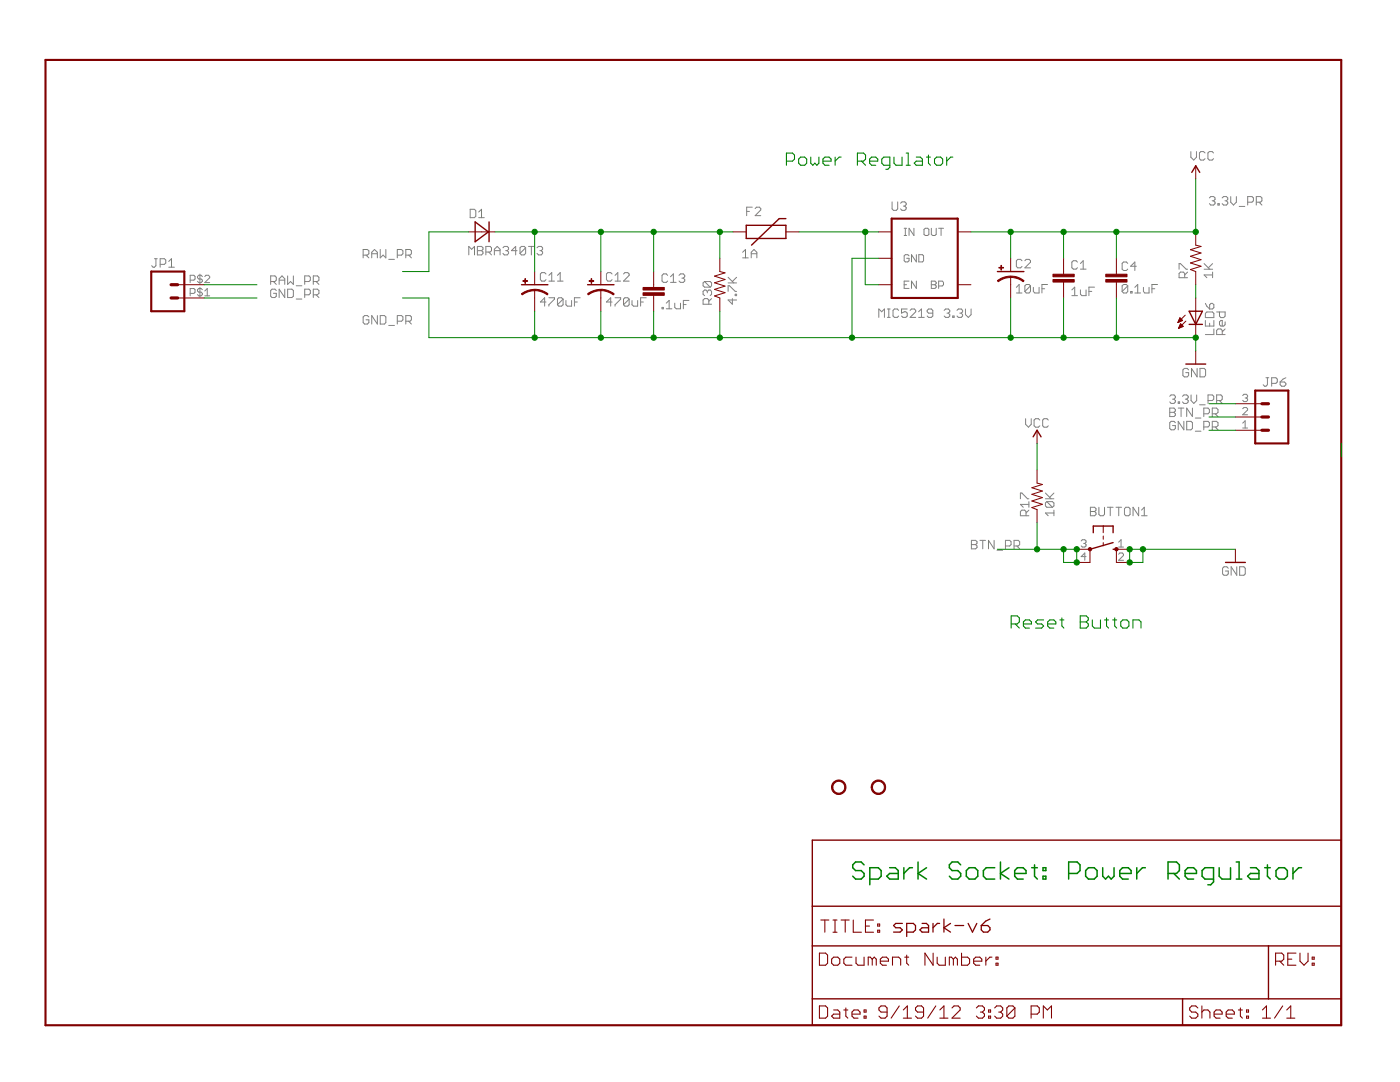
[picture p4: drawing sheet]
<svg xmlns="http://www.w3.org/2000/svg" width="279mm" height="216mm" viewBox="0 0 279 216" stroke-linecap="round" stroke-linejoin="round" font-family="sans-serif">
<g fill="none" stroke="#808080" stroke-width=".2">
<path d="M237.7 30.2v1.2l.5 .5 .6-.5v-1.2M240.5 30.5l-.3-.3h-.6l-.2 .3v1.2l.2 .2h.6l.3-.2M241.4 39.5l.2-.3h.6l.3 .3v.3l-.3 .3M242.2 30.5l-.3-.3h-.6l-.2 .3v1.2l.2 .2h.6l.3-.2M243.9 39.5l.3-.3h.6l.2 .3v.3l-.2 .3M245.6 39.2v1.1l.6 .6 .5-.6v-1.1M30.8 51.6h.6M31.1 51.6v1.4l-.3 .3h-.3l-.2-.3M32 52.7h.8l.3-.2v-.6l-.3-.3h-.8v1.7M33.7 53.3h1.1M33.7 52.2l.5-.6v1.7M38 58.5h.7l.2-.2v-.5l-.2-.2h-.7v1.4"/>
<path d="M38 55.9h.7l.2-.2v-.5l-.2-.3h-.7v1.5M39.9 54.7v1.9M39.9 57.3v2M40.4 57.8l-.3-.2h-.4l-.3 .2v.3l.3 .2h.4l.3 .2v.3l-.3 .2h-.4l-.3-.2M40.4 55.2l-.3-.3h-.4l-.3 .3v.2l.3 .3h.4l.3 .2v.2l-.3 .3h-.4l-.3-.3M40.9 59h.9M40.9 58.1l.5-.5v1.4M40.9 55.2l.2-.3h.5l.2 .3v.2l-.9 1h.9M54 56.2h.9l.2-.3v-.6l-.2-.2h-.9v1.6M54.6 56.2l.5 .5M55.1 58l-.2-.3h-.6l-.3 .3v1.1l.3 .3h.6l.2-.3v-.6h-.5M55.7 55.9h1.1"/>
<path d="M55.7 56.7v-1.1l.6-.5 .5 .5v1.1M56.8 57.7v1.7l-1.1-1.7v1.7M57.4 55.1v1.6l.6-.5 .5 .5v-1.6M57.4 57.7h.9l.2 .3v1.1l-.2 .3h-.9zM59.1 57h1.1M59.1 59.7h1.1M60.8 56.2h.9l.2-.3v-.6l-.2-.2h-.9v1.6M60.8 58.8h.9l.2-.3v-.5l-.2-.3h-.9v1.7M62.5 56.2h.9l.2-.3v-.6l-.2-.2h-.9v1.6M62.5 58.8h.9l.2-.3v-.5l-.2-.3h-.9v1.7M63.1 56.2l.5 .5M63.1 58.8l.5 .6"/>
<path d="M72.5 50.9h.8l.3-.3v-.5l-.3-.3h-.8v1.7M73 50.9l.6 .6M74.2 50.6h1.1M74.2 51.5v-1.2l.5-.5 .6 .5v1.2M75.9 49.8v1.7l.6-.6 .5 .6v-1.7M77.6 51.8h1.1M79.3 50.9h.8l.3-.3v-.5l-.3-.3h-.8v1.7M81 50.9h.8l.3-.3v-.5l-.3-.3h-.8v1.7M81.6 50.9l.5 .6M93.6 50.9v-1.7l.5 .5 .6-.5v1.7M93.8 41.8h.9l.3 .2v1.2l-.3 .2h-.9zM95.3 49.2h.8l.3 .2v.3l-.3 .3 .3 .3v.3l-.3 .3h-.8z"/>
<path d="M95.3 50h.8M95.5 43.4h1.1M95.5 42.3l.6-.5v1.6M97 50.3h.8l.3-.3v-.6l-.3-.2h-.8v1.7M97.5 50.3l.6 .6M98.7 50h1.1M98.7 50.9v-1.2l.5-.5 .6 .5v1.2M100.4 49.4l.2-.2h.6l.3 .2v.3l-.3 .3M100.9 50h.3M101.2 50l.3 .3v.3l-.3 .3h-.6l-.2-.3M103.2 50h-1.1l.8-.8v1.7M104.9 49.4l-.3-.2h-.5l-.3 .2v1.2"/>
<path d="M104.9 49.4v1.2l-.3 .3h-.5l-.3-.3M104.9 49.4l-1.1 1.2M105.5 49.2h1.1M106 49.2v1.7M107.2 49.4l.3-.2h.5l.3 .2v.3l-.3 .3M107.7 50h.3M108 50l.3 .3v.3l-.3 .3h-.5l-.3-.3M109 54.7l-.3-.3h-.6l-.3 .3v1.1l.3 .3h.6l.3-.3M109.5 59.4h1.2v.3l-1.2 1.1v.3M109.5 56.1h1.2M109.5 54.9l.6-.5v1.7M111.3 56.1h1.1"/>
<path d="M111.3 54.9l.5-.5v1.7M112.4 59.7l-.3-.3h-.6l-.2 .3v1.1M112.4 59.7v1.1l-.3 .3h-.6l-.2-.3M112.4 59.7l-1.1 1.1M112.9 60v.8l.3 .3h.9v-1.1M115.8 59.4h-1.2v1.7M122.2 54.7l-.3-.3h-.6l-.3 .3v1.1l.3 .3h.6l.3-.3M122.7 59.4h1.2v.3l-1.2 1.1v.3M122.7 56.1h1.2M122.7 54.9l.6-.5v1.7M124.4 54.7l.3-.3h.6l.3 .3v.2l-1.2 1.2h1.2M125.6 59.7l-.3-.3h-.6l-.3 .3v1.1"/>
<path d="M125.6 59.7v1.1l-.3 .3h-.6l-.3-.3M125.6 59.7l-1.2 1.1M126.1 60v.8l.3 .3h.9v-1.1M129 59.4h-1.2v1.7M133.2 54.9l-.2-.2h-.6l-.3 .2v1.2l.3 .2h.6l.2-.2M133.8 56.3h1.1M133.8 55.2l.6-.5v1.6M135.5 54.9l.3-.2h.6l.3 .2v.3l-.3 .3M136.1 55.5h.3M136.4 55.5l.3 .3v.3l-.3 .2h-.6l-.3-.2M137.5 59.9h-1.1v1.7M140.6 56.2l-.3 .3v.5l.3 .3h1.1"/>
<path d="M140.6 56.2h1.1l.3 .3v.5l-.3 .3M140.6 56.2l1.1 1.1M141.2 58.1l-.3-.2h-.3l-.3 .2v.6l.3 .3M141.2 58.1l.3-.2h.2l.3 .2v.6l-.3 .3M141.2 58.1v.3M142 59.6l-.5 .5M145.3 58.1v-1.1h.3l1.1 1.1h.3M145.3 56.5h1.7M145.3 55.3l1.1 1.2M146.2 59.6v1.1l-.9-.8h1.7M146.7 58.7h.3v.3h-.3zM147 55.3l-.8 .9"/>
<path d="M148.2 50.3l.6-.5v1.7M148.2 51.5h1.1M149 42.2h.6M149.9 51.5v-1.2l.6-.5 .5 .5v1.2M149.9 50.6h1.1M150.1 41.3h-1.1v1.7M150.7 41.6l.3-.3h.6l.2 .3v.3l-1.1 1.1h1.1M178 40.3v1.4l.3 .3h.6l.3-.3v-1.4M179.7 40.6l.3-.3h.6l.2 .3v.2l-.2 .3M180.3 41.1h.3M180.4 47h.5M180.4 45.6h.5"/>
<path d="M180.4 56.8h.5M180.6 41.1l.2 .3v.3l-.2 .3h-.6l-.3-.3M180.7 45.6v1.4M181.4 51.1l-.2-.3h-.5l-.3 .3v.9l.3 .3h.5l.2-.3v-.5h-.5M181.4 56.1h-1v1.5h1M182.4 45.6v1.4l-1-1.4v1.4M182.9 50.8v1.5l-1-1.5v1.5M182.9 56.1v1.5l-1-1.5v1.5M183.4 50.8h.7l.2 .3v.9l-.2 .3h-.7zM184.4 45.8l.3-.2h.4l.3 .2v1l-.3 .2h-.4l-.3-.2zM185.9 45.6v1.2l.2 .2h.5l.2-.2v-1.2M185.9 56.1h.7l.2 .2v.3l-.2 .2 .2 .3v.2l-.2 .3h-.7z"/>
<path d="M185.9 56.8h.7M187.3 45.6h1M187.3 57.1h.7l.3-.3v-.5l-.3-.2h-.7v1.5M187.8 45.6v1.4M202.8 57.3l.6-.5v1.7M202.8 58.5h1.2M204 52l-.3-.2h-.6l-.3 .2v1.2l.3 .2h.6l.3-.2M204.5 52l.3-.2h.6l.3 .2v.3l-1.2 1.1h1.2M205.7 57v1.2l-.3 .3h-.6l-.3-.3M205.7 57l-.3-.2h-.6l-.3 .2v1.2M205.7 57l-1.2 1.2M206.2 57.3v.9l.3 .3h.9v-1.2"/>
<path d="M207.9 57.6h.6M209.1 56.8h-1.2v1.7M213.9 57.8l.6-.5v1.7M213.9 59h1.1M215 52.3l-.2-.3h-.6l-.3 .3v1.1l.3 .3h.6l.2-.3M215.6 57.8v.9l.3 .3h.8v-1.2M215.6 53.7h1.1M215.6 52.6l.6-.6v1.7M217.3 58.1h.6M218.4 57.3h-1.1v1.7M225.1 57v1.2l-.3 .3h-.6l-.3-.3M225.1 57l-.3-.2h-.6l-.3 .2v1.2"/>
<path d="M225.1 52.6l-.3-.3h-.6l-.3 .3v1.1l.3 .3h.6l.3-.3M225.1 57l-1.2 1.2M225.6 58.2h.3v.3h-.3zM226.5 58.5h1.1M226.5 57.3l.6-.5v1.7M226.8 53.1h-1.2l.9-.8v1.7M228.2 57.3v.9l.3 .3h.8v-1.2M229.9 57.6h.6M231 56.8h-1.1v1.7M235.3 53.7v-1.1h.3l1.1 1.1h.3M236.4 55.4v-.8l-.2-.3h-.6l-.3 .3v.8h1.7M237 54.3l-.6 .6"/>
<path d="M240.3 53.7h1.7M240.3 52.6l1.1 1.1M241.9 40.1h.3M242 54.9h-1.7l.6 .5M242 54.3v1.1M242 52.6l-.8 .8M242.2 40.1l.3 .2v.3l-.3 .3h-.6l-.2-.3M243.1 40.6h.2v.3h-.2zM244.5 40.1h.3M244.8 40.1l.2 .2v.3l-.2 .3h-.6l-.3-.3M247.3 41.2h1.1M249 40.3h.9l.2-.2v-.6l-.2-.3h-.9v1.7"/>
<path d="M250.7 40.3h.9l.2-.2v-.6l-.2-.3h-.9v1.7M251.3 40.3l.5 .6M73.6 63.2l-.3-.2h-.5l-.3 .2v1.2l.3 .3h.5l.3-.3v-.6h-.6M75.3 63v1.7l-1.1-1.7v1.7M75.9 63h.8l.3 .2v1.2l-.3 .3h-.8zM77.6 64.9h1.1M79.3 64.1h.8l.3-.3v-.6l-.3-.2h-.8v1.7M81 64.1h.8l.3-.3v-.6l-.3-.2h-.8v1.7M81.6 64.1l.5 .6M109 60.3h-1.2l.9-.9v1.7M114.6 60.3h.6M122.2 60.3h-1.2l.9-.9v1.7"/>
<path d="M127.8 60.3h.6M132.1 61.3h.3v.3h-.3zM133 61.6h1.1M133 60.5l.5-.6v1.7M134.7 60.5v.8l.3 .3h.8v-1.1M136.4 60.8h.5M141.5 60.7v-.8l-.3-.3h-.6l-.3 .3v.8h1.7M175.4 63.3v-1.6l.6 .5 .5-.5v1.6M177.1 63.3h.6M177.1 61.7h.6M177.4 61.7v1.6M179.3 61.9l-.2-.2h-.6l-.3 .2v1.2l.3 .2h.6l.2-.2"/>
<path d="M181.1 61.7h-1.2v.8l.6-.3h.3l.3 .3v.6l-.3 .2h-.6l-.3-.2M181.6 61.9l.3-.2h.6l.3 .2v.3l-1.2 1.1h1.2M183.3 63.3h1.1M183.3 62.2l.6-.5v1.6M186.2 62.5h-.9l-.3-.3v-.3l.3-.2h.6l.3 .2v1.2l-.3 .2h-.6l-.3-.2M188.4 61.9l.3-.2h.6l.2 .2v.3l-.2 .3M189 62.5h.3M189.3 62.5l.2 .3v.3l-.2 .2h-.6l-.3-.2M190.1 63.1h.3v.2h-.3zM191 61.9l.3-.2h.5l.3 .2v.3l-.3 .3M191.5 62.5h.3M191.8 62.5l.3 .3v.3l-.3 .2h-.5l-.3-.2"/>
<path d="M192.7 61.7v1.1l.6 .5 .5-.5v-1.1M233.4 79.1l.3-.3h.6l.3 .3v.3l-.3 .3M234 79.7h.3M234.3 79.7l.3 .2v.3l-.3 .3h-.6l-.3-.3M236 79.1l.3-.3h.5l.3 .3v.3l-.3 .3M236.6 79.7h.2M236.8 79.7l.3 .2v.3l-.3 .3h-.5l-.3-.3M237.2 73.8l-.3-.3h-.5l-.3 .3v1.1l.3 .3h.5l.3-.3v-.5h-.6M237.7 78.8v1.1l.6 .6 .5-.6v-1.1M238.9 73.5v1.7l-1.1-1.7v1.7M239.5 73.5h.8l.3 .3v1.1l-.3 .3h-.8zM240.6 63.9v1.2h1.7v-1.2"/>
<path d="M240.6 62.5l.3-.2h1.1l.3 .2v.9h-1.7zM240.6 60.5l.3 .6 .5 .6M241.1 79.9h.8l.3-.2v-.6l-.3-.3h-.8v1.7M241.4 60.8l.3-.3h.3l.3 .3v.6l-.3 .3h-.6zM241.4 64.5v.6M242.3 65.6v1.2h-1.7M242.8 79.9h.8l.3-.2v-.6l-.3-.3h-.8v1.7M242.8 62.3h1.7v.8l-.3 .3h-.6l-.2-.3v-.8M243.4 79.9l.5 .6M243.9 66.8v-.9l-.3-.3h-.5l-.3 .3v.9h1.7M244.5 64.2v.6l-.3 .3h-.6l-.2-.3v-.6l.2-.3h.3v1.2M244.5 65.6l-.6 .6"/>
<path d="M248 78.9l.3-.2h.5l.2 .2v.3l-.2 .2M248.5 79.4h.3M248.8 79.4l.2 .3v.2l-.2 .2h-.5l-.3-.2M252.6 75.4h.6M252.9 75.4v1.4l-.3 .3h-.2l-.3-.3M253.8 76.5h.8l.3-.3v-.6l-.3-.2h-.8v1.7M255.5 76.2h.8l.3 .3v.3l-.3 .3h-.5l-.3-.3zM256.6 75.4l-.5 .2-.6 .6M203.6 99.5v-1.1h.3l1.2 1.1h.2M204.7 83.5v1.2l.6 .5 .5-.5v-1.2M207.5 83.8l-.3-.3h-.5l-.3 .3v1.2l.3 .2h.5l.3-.2M208.6 99.5h1.7"/>
<path d="M208.6 98.4l1.2 1.1M209.2 83.8l-.3-.3h-.5l-.3 .3v1.2l.3 .2h.5l.3-.2M210.3 98.4l-.8 .8M233.4 81.4h.9l.3 .3v.3l-.3 .3 .3 .3v.2l-.3 .3h-.9zM233.4 82.3h.9M234.6 84.3l-.3-.2h-.6l-.3 .2v1.2l.3 .3h.6l.3-.3v-.6h-.6M235.1 80.2h.3v.3h-.3zM235.1 81.4h1.2M235.7 81.4v1.7M236.3 84.1v1.7l-1.2-1.7v1.7M236.8 84.1h.9l.3 .2v1.2l-.3 .3h-.9zM238 81.4v1.7l-1.2-1.7v1.7"/>
<path d="M238.5 86h1.2M238.5 83.4h1.2M239.4 80.8h1.1M240.2 85.2h.9l.3-.3v-.6l-.3-.2h-.9v1.7M240.2 82.6h.9l.3-.3v-.6l-.3-.3h-.9v1.7M241.9 85.2h.9l.3-.3v-.6l-.3-.2h-.9v1.7M241.9 82.6h.9l.3-.3v-.6l-.3-.3h-.9v1.7M242.5 85.2l.6 .6M242.5 82.6l.6 .5M248 84.4l.5-.4v1.4M248 85.4h1M248 81.6l.3-.3h.5l.2 .3v.2l-1 1h1"/>
<path d="M193.9 107.8h.8l.3 .3v.3l-.3 .3 .3 .2v.3l-.3 .3h-.8zM193.9 108.7h.8M195.6 107.8h1.1M196.1 107.8v1.7M198.4 107.8v1.7l-1.1-1.7v1.7M199 109.8h1.1M200.7 108.9h.8l.3-.2v-.6l-.3-.3h-.8v1.7M202.4 108.9h.8l.3-.2v-.6l-.3-.3h-.8v1.7M202.9 108.9l.6 .6M204.8 102.9v-.8l-.3-.3h-.6l-.3 .3v.8h1.7M205.3 101.8l-.5 .6M205.3 100.6h-1.7l.6 .6"/>
<path d="M205.3 100.1v1.1M208.9 100.1h1.1l.3 .3v.5l-.3 .3M208.9 100.1l-.3 .3v.5l.3 .3h1.1M208.9 100.1l1.1 1.1M210.3 102.4h-1.7l.6 .5M210.3 101.8v1.1M215.8 107.9l.2-.2h.5l.2 .2v.3l-.2 .2M216.3 108.4h.2M216.5 108.4l.2 .3v.2l-.2 .3h-.5l-.2-.3M216.7 111.1h-.9l.7-.8v1.5M217.6 101.2h.9l.2 .3v.3l-.2 .3 .2 .3v.2l-.2 .3h-.9zM217.6 102.1h.9"/>
<path d="M219.3 101.2v1.4l.3 .3h.6l.2-.3v-1.4M221 101.2h1.1M221.6 101.2v1.7M222.7 101.2h1.1M223.2 109.2h1M223.2 108.2l.5-.5v1.5M223.2 110.6l.3-.3h.5l.2 .3v.2l-1 1h1M223.3 101.2v1.7M224.7 101.2h.6l.2 .3v1.1l-.2 .3h-.6l-.3-.3v-1.1zM227.2 101.2v1.7l-1.1-1.7v1.7M227.8 102.9h1.1M227.8 101.8l.6-.6v1.7"/>
<path d="M245.1 113.4l-.3-.3h-.5l-.3 .3v1.1l.3 .3h.5l.3-.3v-.6h-.5M246.8 113.1v1.7l-1.1-1.7v1.7M247.4 113.1h.8l.3 .3v1.1l-.3 .3h-.8z"/>
</g>
<path d="M9.1 12h258.6v192.6h-258.6zM30.2 54.2h6.6v7.9h-6.6zM177.9 43.6h13.2v15.9h-13.2zM250.5 77.9h6.6v10.6h-6.6z" fill="none" stroke="#800000" stroke-width=".42"/>
<g fill="none" stroke="#800000" stroke-width=".28">
<path d="M237.8 34.4l.8-1.3 .8 1.3M94.8 44.3l2.7 2-2.7 1.9zM97.6 44.3v3.9M104.1 56.8h5.2M117.3 56.8h5.2M148.9 45h7.9v2.6h-7.9zM156.8 43.6h-1.3l-5.5 5.3M199.1 54.2h5.2M236.7 72.6h3.9M237.3 62.1h2.7l-1.4 2.6zM237.3 64.7h2.7M206.2 87.2l.8-1.3 .8 1.3"/>
<path d="M218.2 106.3v-1.3h3.9v1.3M222.1 109.6h.7M222.1 108.3l-4.6 1.3M244.6 112.2h3.9M162.1 167.6h105.6v37h-105.6zM162.1 188.7h105.6M162.1 199.3h105.6M162.1 180.8h105.6M236 199.3v5.3M253.2 188.7v10.6"/>
</g>
<g fill="none" stroke="#800000" stroke-width=".21">
<path d="M163.5 190.2h1.3l.4 .4v1.6l-.4 .4h-1.3zM163.8 183.6h1.6M164.6 183.6v2.4M166 191.4l.4-.4h.8l.4 .4v.8l-.4 .4h-.8l-.4-.4zM166.2 183.6h.8M166.2 186h.8M166.6 183.6v2.4M167.9 183.6h1.6M168.7 183.6v2.4M170 191h-1.2l-.4 .4v.8l.4 .4h1.2M170.3 183.6v2.4h1.6M170.8 191v1.2l.4 .4h1.2v-1.6"/>
<path d="M172.7 184.8h.8M174.1 191.4l-.4-.4h-.4v1.6M174.1 191.4v1.2M174.1 191.4l.4-.4 .4 .4v1.2M174.3 183.6h-1.6v2.4h1.6M175.2 185.6h.4v.4h-.4zM175.2 184.4h.4v.4h-.4zM175.7 191.8h1.6v-.4l-.4-.4h-.8l-.4 .4v.8l.4 .4h.8M178.1 192.6v-1.6h1.2l.4 .4v1.2M180.6 191h.8M181 190.6v1.6l.4 .4M186.2 190.2v2.4l-1.6-2.4v2.4"/>
<path d="M187 191v1.2l.4 .4h1.3v-1.6M190.3 191.4l-.4-.4h-.4v1.6M190.3 191.4v1.2M190.3 191.4l.4-.4 .4 .4v1.2M191.9 190.2v2.4h1.2l.4-.4v-.8l-.4-.4h-1.2M194.3 191.8h1.6v-.4l-.4-.4h-.8l-.4 .4v.8l.4 .4h.8M196.7 191v1.6M198 191h-.5l-.8 .8M198.8 192.2h.4v.4h-.4zM198.8 191h.4v.4h-.4zM254.6 191.8h1.2l.4-.4v-.8l-.4-.4h-1.2v2.4M255.4 191.8l.8 .8"/>
<path d="M257 191.4h.8M258.6 190.2h-1.6v2.4h1.6M259.4 190.2v1.6l.8 .8 .8-.8v-1.6M261.9 192.2h.4v.4h-.4zM261.9 191h.4v.4h-.4zM163.5 200.7h1.3l.4 .4v1.7l-.4 .4h-1.3zM166.4 201.5h.8l.4 .5v1.2h-1.2l-.4-.4 .4-.4h1.2M168.4 201.5h.8M168.8 201.1v1.7l.4 .4M170 202.4h1.6v-.4l-.4-.5h-.8l-.4 .5v.8l.4 .4h.8M172.4 202.8h.4v.4h-.4zM172.4 201.5h.4v.5h-.4z"/>
<path d="M177 202h-1.2l-.4-.5v-.4l.4-.4h.8l.4 .4v1.7l-.4 .4h-.8l-.4-.4M179.5 200.7l-1.7 2.5M180.3 203.2h1.6M180.3 201.5l.8-.8v2.5M184.3 202h-1.2l-.4-.5v-.4l.4-.4h.8l.4 .4v1.7l-.4 .4h-.8l-.4-.4M186.8 200.7l-1.7 2.5M187.6 203.2h1.6M187.6 201.5l.8-.8v2.5M190 201.1l.4-.4h.8l.4 .4v.4l-1.6 1.7h1.6M194.9 201.1l.4-.4h.8l.4 .4v.4l-.4 .5M195.7 202h.4M196.1 202l.4 .4v.4l-.4 .4h-.8l-.4-.4"/>
<path d="M197.3 202.8h.4v.4h-.4zM197.3 201.5h.4v.5h-.4zM198.5 201.1l.4-.4h.8l.4 .4v.4l-.4 .5M199.3 202h.4M199.7 202l.4 .4v.4l-.4 .4h-.8l-.4-.4M202.5 201.1v1.7l-.4 .4h-.8l-.4-.4M202.5 201.1l-.4-.4h-.8l-.4 .4v1.7M202.5 201.1l-1.6 1.7M205.8 202.4h1.2l.4-.4v-.9l-.4-.4h-1.2v2.5M208.2 203.2v-2.5l.8 .8 .8-.8v2.5M239.1 201.1l-.5-.4h-.8l-.4 .4v.4l.4 .5h.8l.5 .4v.4l-.5 .4h-.8l-.4-.4M239.9 202l.4-.5h.8l.4 .5v1.2"/>
<path d="M239.9 200.7v2.5M242.3 202.4h1.6v-.4l-.4-.5h-.8l-.4 .5v.8l.4 .4h.8M244.7 202.4h1.6v-.4l-.4-.5h-.8l-.4 .5v.8l.4 .4h.8M247.1 201.5h.8M247.5 201.1v1.7l.4 .4M248.8 202.8h.4v.4h-.4zM248.8 201.5h.4v.5h-.4zM251.9 203.2h1.7M251.9 201.5l.9-.8v2.5M256 200.7l-1.6 2.5M256.8 203.2h1.6M256.8 201.5l.8-.8v2.5"/>
</g>
<path d="M180.1 184.3h-1.3l-.5 .4 .5 .4h.8l.5 .4-.5 .5h-1.3M181 186h1.3l.4-.5v-.8l-.4-.4h-1.3v2.6M184 184.3h.9l.4 .4v1.3h-1.3l-.4-.5 .4-.4h1.3M186.2 184.3v1.7M187.5 184.3h-.4l-.9 .8M188.4 183.4v2.6M189.7 184.3l-1.3 .8 1.3 .9M190.6 184.7h1.7M193.2 184.3l.9 1.7 .8-1.7M195.8 184.7h1.3l.5 .4v.4l-.5 .5h-.8l-.5-.5zM197.6 183.4l-.9 .4-.9 .9" fill="none" stroke="#800000" stroke-width=".25"/>
<g fill="none" stroke="#800000" stroke-width=".2">
<path d="M238.6 33.1v2.6M35.5 56.8h5.2M35.5 59.5h5.2M93.5 46.3h5.3M106.7 54.2v2.6M106.7 57.9v4.2M119.9 54.2v2.6M119.9 57.9v4.2M130.5 54.2v3.1M130.5 58.9v3.2M143.7 51.5v2.7l1 .2-2.1 .7 2.1 .7-2.1 .6 2.1 .7-2.1 .6 2.1 .7-2.1 .7 1.1 .4v2.6M146.3 46.3h2.6"/>
<path d="M156.8 46.3h2.7M175.3 46.3h2.6M175.3 51.5h2.6M175.3 56.8h2.6M191.1 46.3h2.7M191.1 56.8h2.7M201.7 51.5v2.7M201.7 55.2v4.3M212.3 51.5v3.2M212.3 56.3v3.2M222.8 51.5v3.2M222.8 56.3v3.2"/>
<path d="M238.6 46.3v2.6l1.1 .3-2.1 .6 2.1 .7-2.1 .6 2.1 .7-2.1 .7 2.1 .6-2.1 .7 1 .4v2.6M238.6 59.5v7.9M235.1 64.3h.1M235.1 64.2h.3M235.2 64.1h.5M235.2 65.5h.1M235.2 64h.8M235.3 63.8h.6M235.3 65.3h.3M235.3 65.2h.6M235.4 63.7h.4M235.4 65.1h.7"/>
<path d="M235.4 63.6h.2M235.5 63.5h.1M235.5 65h.5M235.5 64.8h.3M235.6 64.7h.1M235.6 64.6l.5 .5-.9 .4zM236 63.9l-.5-.5-.4 .9M236 63.9l-.9 .4M236.5 62.9l-1.4 1.4M236.7 64.1l-1.5 1.4M238.6 70v2.6M207 93.8v2.6l1 .3-2.1 .6 2.1 .7-2.1 .6 2.1 .7-2.1 .7 2.1 .6-2.1 .7 1.1 .4v2.6"/>
<path d="M207 85.9v2.6M246.5 85.9h5.3M246.5 83.2h5.3M246.5 80.6h5.3M214.9 109.6h2.6v2.6h-2.6M220.2 105v1.3M220.2 107v.6M220.2 108.3v.6M225.4 109.6h-2.6v2.6h2.6M246.5 109.6v2.6"/>
</g>
<g fill="#800000" stroke="#800000" stroke-width=".2">
<path d="M210.1 55.8h4.3v.5h-4.3z"/>
<path d="M210.1 54.7h4.3v.5h-4.3z"/>
<path d="M199.3 53.4h1v.1h-1z"/>
<path d="M199.7 53h.2v.9h-.2z"/>
<path d="M220.7 54.7h4.2v.5h-4.2z"/>
<path d="M220.7 55.8h4.2v.5h-4.2z"/>
<path d="M104.4 56h.9v.1h-.9z"/>
<path d="M104.8 55.6h.1v.9h-.1z"/>
<path d="M117.6 56h.9v.1h-.9z"/>
<path d="M118 55.6h.1v.9h-.1z"/>
<path d="M128.3 58.4h4.3v.5h-4.3z"/>
<path d="M128.3 57.4h4.3v.5h-4.3z"/>
</g>
<g fill="#800000" stroke="#800000" stroke-width=".2">
<path d="M201.7 55.1h.3a4 4 0 0 1 2.4 .9l-.2 .2a3.9 3.9 0 0 0-2.5-.8z" fill-rule="evenodd"/>
<path d="M199.1 56l.7-.5 1.1-.3 .8-.1v.3a3.8 3.8 0 0 0-2.5 .8z" fill-rule="evenodd"/>
<path d="M217.3 109.3l.2-.1 .3 .1 .1 .3-.1 .2-.3 .1-.2-.1-.1-.2z" fill-rule="evenodd"/>
<path d="M106.7 57.7l1.4 .3 1.3 .7-.2 .1-.9-.5-1.6-.3z" fill-rule="evenodd"/>
<path d="M104.1 58.6l1.2-.6 1.4-.3v.3l-1.1 .1-1.4 .7z" fill-rule="evenodd"/>
<path d="M119.9 57.7l1.4 .3 1.3 .7-.2 .1-.9-.5-1.6-.3z" fill-rule="evenodd"/>
<path d="M117.3 58.6l1.2-.6 1.4-.3v.3l-1 .1-1.5 .7z" fill-rule="evenodd"/>
<path d="M166.3 156.1a1.45 1.45 0 0 1 2.3 .2 1.45 1.45 0 0 1-.8 2.2 1.45 1.45 0 0 1-1.9-1.4h.3a1.19 1.19 0 0 1 1.7-1.1 1.19 1.19 0 0 1 .3 2 1.19 1.19 0 0 1-2-.6v-.3h-.3z" fill-rule="evenodd"/>
<path d="M174.2 156.1a1.45 1.45 0 0 1 2.4 .2 1.45 1.45 0 0 1-.9 2.2 1.45 1.45 0 0 1-1.8-1.4h.2a1.19 1.19 0 0 1 1.7-1.1 1.19 1.19 0 0 1 .3 2 1.19 1.19 0 0 1-1.9-.6l-.1-.3h-.2z" fill-rule="evenodd"/>
<circle cx="222.8" cy="109.6" r=".35"/>
</g>
<path d="M34.1 56.8h1.4M34.1 59.5h1.4M251.8 80.6h1.4M251.8 83.2h1.4M251.8 85.9h1.4" fill="none" stroke="#800000" stroke-width=".63"/>
<g fill="none" stroke="#008000" stroke-width=".3">
<path d="M172.4 172.6l-.5-.6h-1.1l-.6 .6v.5l.6 .6h1.1l.5 .6v.5l-.5 .6h-1.1l-.6-.6M173.6 175.4h1.7l.6-.6v-1.1l-.6-.6h-1.7v3.5M177.5 173.1h1.2l.6 .6v1.7h-1.8l-.5-.6 .5-.5h1.8M180.4 173.1v2.3M182.1 173.1h-.6l-1.1 1.2M183.2 172v3.4M184.9 173.1l-1.7 1.2 1.7 1.1M191.7 172.6l-.5-.6h-1.2l-.5 .6v.5l.5 .6h1.2l.5 .6v.5l-.5 .6h-1.2l-.5-.6M192.8 173.7l.6-.6h1.2l.5 .6v1.1l-.5 .6h-1.2l-.6-.6zM198.5 173.1h-1.7l-.5 .6v1.1l.5 .6h1.7M199.7 172v3.4M201.4 173.1l-1.7 1.2 1.7 1.1"/>
<path d="M202.5 174.3h2.3v-.6l-.6-.6h-1.1l-.6 .6v1.1l.6 .6h1.1M205.9 173.1h1.1M206.5 172.6v2.2l.5 .6M208.2 173.1h.5v.6h-.5zM208.2 174.8h.5v.6h-.5zM213.3 174.3h1.7l.5-.6v-1.1l-.5-.6h-1.7v3.4M216.7 173.7l.5-.6h1.2l.5 .6v1.1l-.5 .6h-1.2l-.5-.6zM220.1 173.1v1.7l.5 .6 .6-.6 .6 .6 .5-.6v-1.7M223.5 174.3h2.2v-.6l-.5-.6h-1.2l-.5 .6v1.1l.5 .6h1.2M226.9 173.1v2.3M228.6 173.1h-.6l-1.1 1.2M233.1 174.3h1.7l.6-.6v-1.1l-.6-.6h-1.7v3.4"/>
<path d="M234.3 174.3l1.1 1.1M236.5 174.3h2.3v-.6l-.6-.6h-1.1l-.6 .6v1.1l.6 .6h1.1M242.2 175.4h-1.7l-.6-.6v-1.1l.6-.6h1.7v2.9l-.6 .6h-.6M243.3 173.1v1.7l.6 .6h1.7v-2.3M246.7 172h.6v3.4M246.7 175.4h1.1M249.6 173.1h1.1l.5 .6v1.7h-1.6l-.6-.6 .6-.5h1.6M252.4 173.1h1.1M252.9 172.6v2.2l.6 .6M255.2 173.1h1.1l.6 .6v1.1l-.6 .6h-1.1l-.5-.6v-1.1zM258 173.1v2.3M259.8 173.1h-.6l-1.2 1.2"/>
</g>
<g fill="none" stroke="#008000" stroke-width=".21">
<path d="M157 32.2h1.2l.4-.5v-.8l-.4-.4h-1.2v2.5M159.8 31.3h.8l.4 .4v.9l-.4 .4h-.8l-.4-.4v-.9zM161.8 31.3v1.3l.4 .4 .4-.4 .4 .4 .4-.4v-1.3M164.2 32.2h1.7v-.5l-.4-.4h-.9l-.4 .4v.9l.4 .4h.9M166.7 31.3v1.7M167.9 31.3h-.4l-.8 .9M171.1 32.2h1.2l.4-.5v-.8l-.4-.4h-1.2v2.5M171.9 32.2l.8 .8M173.5 32.2h1.7v-.5l-.4-.4h-.9l-.4 .4v.9l.4 .4h.9M177.6 33h-1.2l-.4-.4v-.9l.4-.4h1.2v2.1l-.4 .4h-.4M178.4 31.3v1.3l.4 .4h1.2v-1.7M180.8 30.5h.5v2.5"/>
<path d="M180.8 33h.9M182.9 31.3h.8l.4 .4v1.3h-1.2l-.4-.4 .4-.4h1.2M184.9 31.3h.8M185.3 30.9v1.7l.4 .4M186.5 31.7l.4-.4h.8l.4 .4v.9l-.4 .4h-.8l-.4-.4zM188.9 31.3v1.7M190.2 31.3h-.5l-.8 .9M201.8 124.5h1.2l.4-.4v-.8l-.4-.4h-1.2v2.4M202.6 124.5l.8 .8M204.2 124.5h1.6v-.4l-.4-.4h-.8l-.4 .4v.8l.4 .4h.8M208.3 123.7h-1.2l-.4 .4 .4 .4h.8l.4 .4-.4 .4h-1.2M209.1 124.5h1.6v-.4l-.4-.4h-.8l-.4 .4v.8l.4 .4h.8"/>
<path d="M211.5 123.7h.8M211.9 123.3v1.6l.4 .4M215.6 122.9h1.2l.4 .4v.4l-.4 .4 .4 .4v.4l-.4 .4h-1.2zM215.6 124.1h1.2M218 123.7v1.2l.4 .4h1.2v-1.6M220.4 123.7h.8M220.8 123.3v1.6l.4 .4M222.1 123.7h.8M222.5 123.3v1.6l.4 .4M223.7 124.1l.4-.4h.8l.4 .4v.8l-.4 .4h-.8l-.4-.4zM226.1 125.3v-1.6h1.2l.4 .4v1.2"/>
</g>
<g fill="none" stroke="#008000" stroke-width=".2">
<path d="M238.6 35.7v10.6h-44.8M40.7 56.8h10.6M40.7 59.5h10.6M80.3 59.5h5.3v7.9h153v2.6M93.5 46.3h-7.9v7.9h-5.3M98.8 46.3h47.5M106.7 46.3v7.9M119.9 46.3v7.9M130.5 46.3v7.9M143.7 46.3v5.2M159.5 46.3h15.8M172.7 46.3v10.5h2.6"/>
<path d="M175.3 51.5h-5.3v15.9M201.7 46.3v5.2M201.7 59.5v7.9M212.3 46.3v5.2M212.3 59.5v7.9M222.8 46.3v5.2M222.8 59.5v7.9M238.6 56.8v2.7M106.7 62.1v5.3M119.9 62.1v5.3M130.5 62.1v5.3M143.7 62.1v5.3"/>
<path d="M207 88.5v5.3M241.3 85.9h5.2M241.3 80.6h5.2M241.3 83.2h5.2M267.7 88.5v2.6M199.1 109.6h15.8v2.6h-2.6v-2.6M207 104.3v5.3M228.1 109.6v2.6h-2.7v-2.6h21.1"/>
</g>
<g fill="#008000" stroke="#008000" stroke-width=".2">
<circle cx="172.7" cy="46.3" r=".53"/>
<circle cx="238.6" cy="67.4" r=".53"/>
<circle cx="201.7" cy="67.4" r=".53"/>
<circle cx="212.3" cy="67.4" r=".53"/>
<circle cx="222.8" cy="67.4" r=".53"/>
<circle cx="106.7" cy="67.4" r=".53"/>
<circle cx="119.9" cy="67.4" r=".53"/>
<circle cx="130.5" cy="67.4" r=".53"/>
<circle cx="143.7" cy="67.4" r=".53"/>
<circle cx="170" cy="67.4" r=".53"/>
<circle cx="225.4" cy="109.6" r=".53"/>
<circle cx="225.4" cy="112.2" r=".53"/>
<circle cx="228.1" cy="109.6" r=".53"/>
<circle cx="238.6" cy="46.3" r=".53"/>
<circle cx="201.7" cy="46.3" r=".53"/>
<circle cx="212.3" cy="46.3" r=".53"/>
<circle cx="222.8" cy="46.3" r=".53"/>
<circle cx="214.9" cy="109.6" r=".53"/>
<circle cx="214.9" cy="112.2" r=".53"/>
<circle cx="212.3" cy="109.6" r=".53"/>
<circle cx="207" cy="109.6" r=".53"/>
<circle cx="119.9" cy="46.3" r=".53"/>
<circle cx="130.5" cy="46.3" r=".53"/>
<circle cx="143.7" cy="46.3" r=".53"/>
<circle cx="106.7" cy="46.3" r=".53"/>
</g>
</svg>
